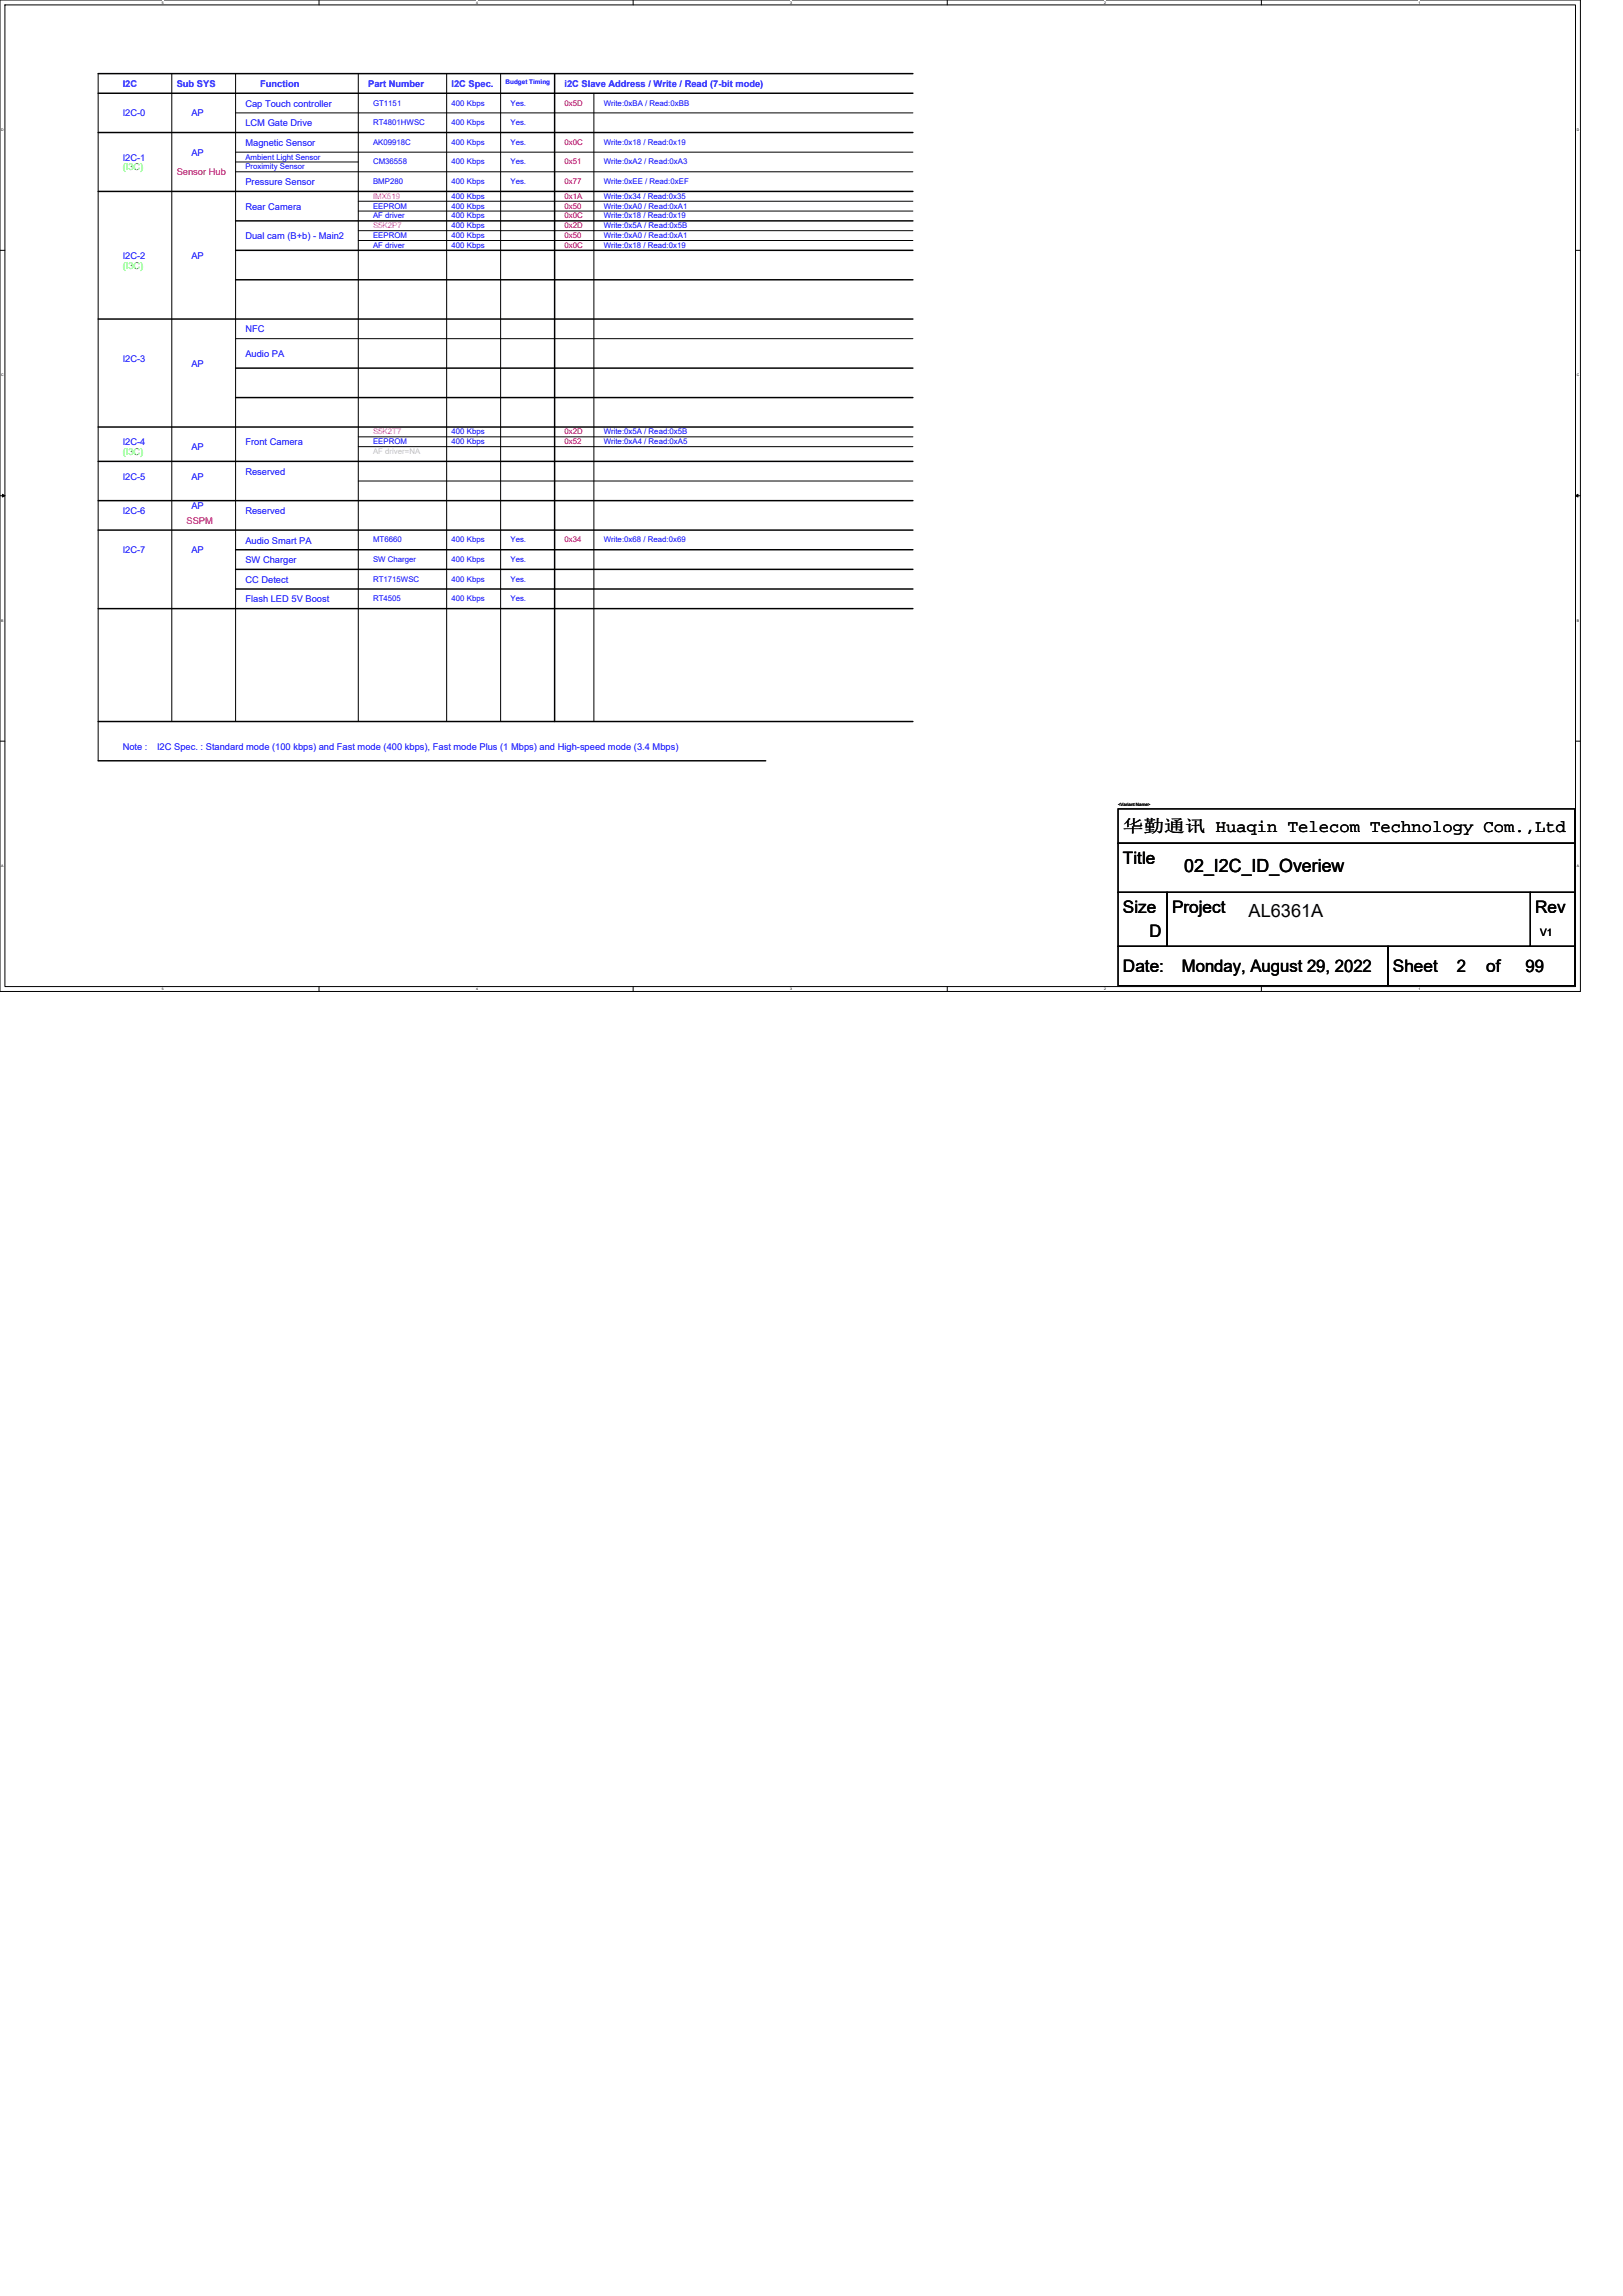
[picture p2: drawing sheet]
<svg xmlns="http://www.w3.org/2000/svg" width="210mm" height="297mm" viewBox="0 0 210 297" stroke-linecap="round" stroke-linejoin="round" font-family="sans-serif">
<defs><g id="words">
<g font-size="2.3">
<text x="153.2" y="112.8">02_I2C_ID_Overiew</text>
<text x="161.5" y="118.7">AL6361A</text>
</g>
<g font-size="2.2">
<text x="145.3" y="107.7">华勤通讯 Huaqin Telecom Technology Com.,Ltd</text>
<text x="145.3" y="111.7">Title</text>
<text x="145.3" y="118.1">Size</text>
<text x="151.6" y="118.1">Project</text>
<text x="198.6" y="118.1">Rev</text>
<text x="145.3" y="125.7">Date:</text>
<text x="148.7" y="121.2">D</text>
<text x="152.9" y="125.7">Monday, August 29, 2022</text>
<text x="180.2" y="125.7">Sheet</text>
<text x="188.5" y="125.7">2</text>
<text x="192.3" y="125.7">of</text>
<text x="197.4" y="125.7">99</text>
</g>
<text font-size="1.3" x="199.3" y="121.1">V1</text>
<g font-size="1.2" fill="#00f">
<text x="15.9" y="11.3">I2C</text>
<text x="22.9" y="11.3">Sub SYS</text>
<text x="33.7" y="11.3">Function</text>
<text x="47.6" y="11.3">Part Number</text>
<text x="58.4" y="11.3">I2C Spec.</text>
<text x="73" y="11.3">i2C Slave Address / Write / Read (7-bit mode)</text>
<text x="15.9" y="15.1">I2C-0</text>
<text x="24.8" y="15.1">AP</text>
<text x="31.7" y="16.3">LCM Gate Drive</text>
<text x="31.8" y="13.8">Cap Touch controller</text>
<text x="15.9" y="20.8">I2C-1</text>
<text x="24.8" y="20.2">AP</text>
<text x="31.8" y="18.9">Magnetic Sensor</text>
<text x="31.8" y="24">Pressure Sensor</text>
<text x="31.8" y="27.1">Rear Camera</text>
<text x="15.9" y="33.5">I2C-2</text>
<text x="24.8" y="33.5">AP</text>
<text x="31.7" y="30.9">Dual cam (B+b) - Main2</text>
<text x="15.9" y="46.8">I2C-3</text>
<text x="24.8" y="47.5">AP</text>
<text x="31.7" y="46.2">Audio PA</text>
<text x="31.8" y="43">NFC</text>
<text x="15.9" y="57.6">I2C-4</text>
<text x="24.8" y="58.2">AP</text>
<text x="31.8" y="57.6">Front Camera</text>
<text x="15.9" y="62.1">I2C-5</text>
<text x="24.8" y="62.1">AP</text>
<text x="24.8" y="65.9">AP</text>
<text x="31.7" y="61.4">Reserved</text>
<text x="15.9" y="71.6">I2C-7</text>
<text x="15.9" y="66.5">I2C-6</text>
<text x="24.8" y="71.6">AP</text>
<text x="31.7" y="66.5">Reserved</text>
<text x="31.8" y="70.3">Audio Smart PA</text>
<text x="31.7" y="75.4">CC Detect</text>
<text x="31.7" y="77.9">Flash LED 5V Boost</text>
<text x="31.8" y="72.9">SW Charger</text>
<text x="15.9" y="97">Note :</text>
<text x="20.3" y="97">I2C Spec. : Standard mode (100 kbps) and Fast mode (400 kbps), Fast mode Plus (1 Mbps) and High-speed mode (3.4 Mbps)</text>
</g>
<g font-size="1.2" fill="#0f0">
<text x="15.9" y="22.1">(I3C)</text>
<text x="15.9" y="34.8">(I3C)</text>
<text x="15.9" y="58.9">(I3C)</text>
</g>
<g font-size="1.2" fill="#f00">
<text x="22.9" y="22.7">Sensor Hub</text>
<text x="24.1" y="67.8">SSPM</text>
</g>
<g font-size="1" fill="#00f">
<text x="48.3" y="13.7">GT1151</text>
<text x="48.3" y="16.2">RT4801HWSC</text>
<text x="58.4" y="13.7">400 Kbps</text>
<text x="58.4" y="16.2">400 Kbps</text>
<text x="66" y="13.7">Yes.</text>
<text x="66" y="16.2">Yes.</text>
<text x="78.1" y="13.7">Write:0xBA / Read:0xBB</text>
<text x="31.7" y="20.6">Ambient Light Sensor</text>
<text x="31.7" y="21.9">Proximity Sensor</text>
<text x="48.3" y="18.7">AK09918C</text>
<text x="48.3" y="21.3">CM36558</text>
<text x="48.3" y="23.8">BMP280</text>
<text x="58.4" y="18.7">400 Kbps</text>
<text x="58.4" y="21.3">400 Kbps</text>
<text x="58.4" y="23.8">400 Kbps</text>
<text x="66" y="18.7">Yes.</text>
<text x="66" y="21.3">Yes.</text>
<text x="66" y="23.8">Yes.</text>
<text x="78.1" y="18.7">Write:0x18 / Read:0x19</text>
<text x="78.1" y="21.3">Write:0xA2 / Read:0xA3</text>
<text x="78.1" y="23.8">Write:0xEE / Read:0xEF</text>
<text x="48.3" y="27">EEPROM</text>
<text x="48.3" y="28.3">AF driver</text>
<text x="58.4" y="28.3">400 Kbps</text>
<text x="58.4" y="25.7">400 Kbps</text>
<text x="58.4" y="27">400 Kbps</text>
<text x="58.4" y="29.5">400 Kbps</text>
<text x="78.1" y="25.7">Write:0x34 / Read:0x35</text>
<text x="78.1" y="27">Write:0xA0 / Read:0xA1</text>
<text x="78.1" y="28.3">Write:0x18 / Read:0x19</text>
<text x="78.1" y="29.5">Write:0x5A / Read:0x5B</text>
<text x="48.3" y="30.8">EEPROM</text>
<text x="48.3" y="32.1">AF driver</text>
<text x="58.4" y="32.1">400 Kbps</text>
<text x="58.4" y="30.8">400 Kbps</text>
<text x="78.1" y="30.8">Write:0xA0 / Read:0xA1</text>
<text x="78.1" y="32.1">Write:0x18 / Read:0x19</text>
<text x="48.3" y="57.5">EEPROM</text>
<text x="58.4" y="56.2">400 Kbps</text>
<text x="58.4" y="57.5">400 Kbps</text>
<text x="78.1" y="57.5">Write:0xA4 / Read:0xA5</text>
<text x="78.1" y="56.2">Write:0x5A / Read:0x5B</text>
<text x="48.3" y="70.2">MT6660</text>
<text x="58.4" y="70.2">400 Kbps</text>
<text x="66" y="70.2">Yes.</text>
<text x="78.1" y="70.2">Write:0x68 / Read:0x69</text>
<text x="48.3" y="75.2">RT1715WSC</text>
<text x="48.3" y="72.7">SW Charger</text>
<text x="48.3" y="77.8">RT4505</text>
<text x="58.4" y="72.7">400 Kbps</text>
<text x="58.4" y="75.2">400 Kbps</text>
<text x="58.4" y="77.8">400 Kbps</text>
<text x="66" y="72.7">Yes.</text>
<text x="66" y="75.2">Yes.</text>
<text x="66" y="77.8">Yes.</text>
</g>
<g font-size="1" fill="#f00">
<text x="73" y="13.7">0x5D</text>
<text x="73" y="18.7">0x0C</text>
<text x="73" y="21.3">0x51</text>
<text x="73" y="23.8">0x77</text>
<text x="73" y="25.7">0x1A</text>
<text x="73" y="27">0x50</text>
<text x="73" y="28.3">0x0C</text>
<text x="73" y="29.5">0x2D</text>
<text x="73" y="30.8">0x50</text>
<text x="73" y="32.1">0x0C</text>
<text x="73" y="56.2">0x2D</text>
<text x="73" y="57.5">0x52</text>
<text x="73" y="70.2">0x34</text>
</g>
<g font-size="1" fill="#f0f">
<text x="48.3" y="25.7">IMX519</text>
<text x="48.3" y="29.5">S5K2P7</text>
<text x="48.3" y="56.2">S5K2T7</text>
</g>
<text font-size="1" fill="#c0c0c0" x="48.3" y="58.7">AF driver=NA</text>
<text font-size=".8" fill="#00f" x="65.4" y="10.9">Budget Timing</text>
<text font-size=".6" x="144.7" y="104.2">&lt;Variant Name&gt;</text>
<g font-size=".5">
<text x="21" y=".5">5</text>
<text x="61.6" y=".5">4</text>
<text x="102.2" y=".5">3</text>
<text x="142.9" y=".5">2</text>
<text x="183.5" y=".5">1</text>
<text x=".2" y="16.9">D</text>
<text x="204" y="16.9">D</text>
<text x=".2" y="48.7">C</text>
<text x="204" y="48.7">C</text>
<text x=".2" y="80.4">B</text>
<text x="204" y="80.4">B</text>
<text x=".2" y="112.2">A</text>
<text x="204" y="112.2">A</text>
<text x="21" y="128.1">5</text>
<text x="61.6" y="128.1">4</text>
<text x="102.2" y="128.1">3</text>
<text x="142.9" y="128.1">2</text>
<text x="183.5" y="128.1">1</text>
</g>
</g></defs>
<path d="M0 0h204.5v128.3h-204.5zM.6 .6h203.2v127h-203.2z" fill="none" stroke="#000" stroke-width=".13"/>
<g fill="#fff">
<path d="M21 .1h.2v.5h-.2z"/>
<path d="M21 127.7h.2v.5h-.2z"/>
</g>
<path d="M41.3 0v.6M41.3 127.6v.7" fill="none" stroke="#000" stroke-width=".13"/>
<g fill="#fff">
<path d="M61.6 .1h.2v.5h-.2z"/>
<path d="M61.6 127.7h.2v.5h-.2z"/>
</g>
<path d="M81.9 0v.6M81.9 127.6v.7" fill="none" stroke="#000" stroke-width=".13"/>
<g fill="#fff">
<path d="M102.2 .1h.3v.5h-.3z"/>
<path d="M102.2 127.7h.3v.5h-.3z"/>
</g>
<path d="M122.6 0v.6M122.6 127.6v.7" fill="none" stroke="#000" stroke-width=".13"/>
<g fill="#fff">
<path d="M142.9 .1h.2v.5h-.2z"/>
<path d="M142.9 127.7h.2v.5h-.2z"/>
</g>
<path d="M163.2 0v.6M163.2 127.6v.7" fill="none" stroke="#000" stroke-width=".13"/>
<g fill="#fff">
<path d="M183.5 .1h.3v.5h-.3z"/>
<path d="M183.5 127.7h.3v.5h-.3z"/>
<path d="M.2 16.5h.3v.5h-.3z"/>
<path d="M204 16.5h.3v.5h-.3z"/>
<path d="M.2 48.3h.3v.5h-.3z"/>
<path d="M204 48.3h.3v.5h-.3z"/>
</g>
<path d="M0 32.4h.6M203.8 32.4h.7" fill="none" stroke="#000" stroke-width=".13"/>
<g fill="#fff">
<path d="M.2 80h.3v.5h-.3z"/>
<path d="M204 80h.3v.5h-.3z"/>
</g>
<path d="M0 64.1h.6M203.8 64.1h.7" fill="none" stroke="#000" stroke-width=".13"/>
<path d="M.3 63.9l.3 .2-.3 .2zM203.8 64.1l.4-.2v.4z" fill="#000" stroke="#000" stroke-width=".13"/>
<g fill="#fff">
<path d="M.2 111.8h.2v.5h-.2z"/>
<path d="M204 111.8h.3v.5h-.3z"/>
</g>
<g fill="none" stroke="#000" stroke-width=".13">
<path d="M12.7 9.5v88.9M22.2 9.5v83.8M30.5 19.7h87.6M30.5 14.6h87.6M30.5 9.5v83.8M46.4 9.5v83.8M57.8 9.5v83.8M64.8 9.5v83.8M76.8 12.1v81.2M30.5 22.2h87.6M30.5 21h15.9M46.4 26h71.7"/>
<path d="M46.4 27.3h71.7M46.4 29.8h71.7M46.4 31.1h71.7M30.5 43.8h87.6M46.4 56.5h71.7M46.4 57.8h71.7M46.4 62.2h71.7M0 95.9h.6M203.8 95.9h.7M144.7 109.1h59v6.3h-59zM144.7 104.6h59v4.5h-59zM144.7 115.4h6.3v7h-6.3z"/>
<path d="M151 115.4h47v7h-47zM198 115.4h5.7v7h-5.7zM144.7 122.4h34.9v5.1h-34.9zM179.6 122.4h24.1v5.1h-24.1z"/>
</g>
<g fill="none" stroke="#000" stroke-width=".19">
<path d="M12.7 12.1h105.4M12.7 9.5h105.4M12.7 17.1h105.4M71.8 9.5v83.8M12.7 24.8h105.4M30.5 28.6h87.6M30.5 32.4h87.6M30.5 36.2h87.6M12.7 41.3h105.4M12.7 55.2h105.4M12.7 59.7h105.4M30.5 47.6h87.6"/>
<path d="M30.5 51.4h87.6M12.7 64.8h105.4M12.7 68.6h105.4M12.7 78.7h105.4M30.5 71.1h87.6M30.5 73.7h87.6M30.5 76.2h87.6M12.7 93.3h105.4M12.7 98.4h86.4"/>
</g>
<use href="#words"/>
</svg>
